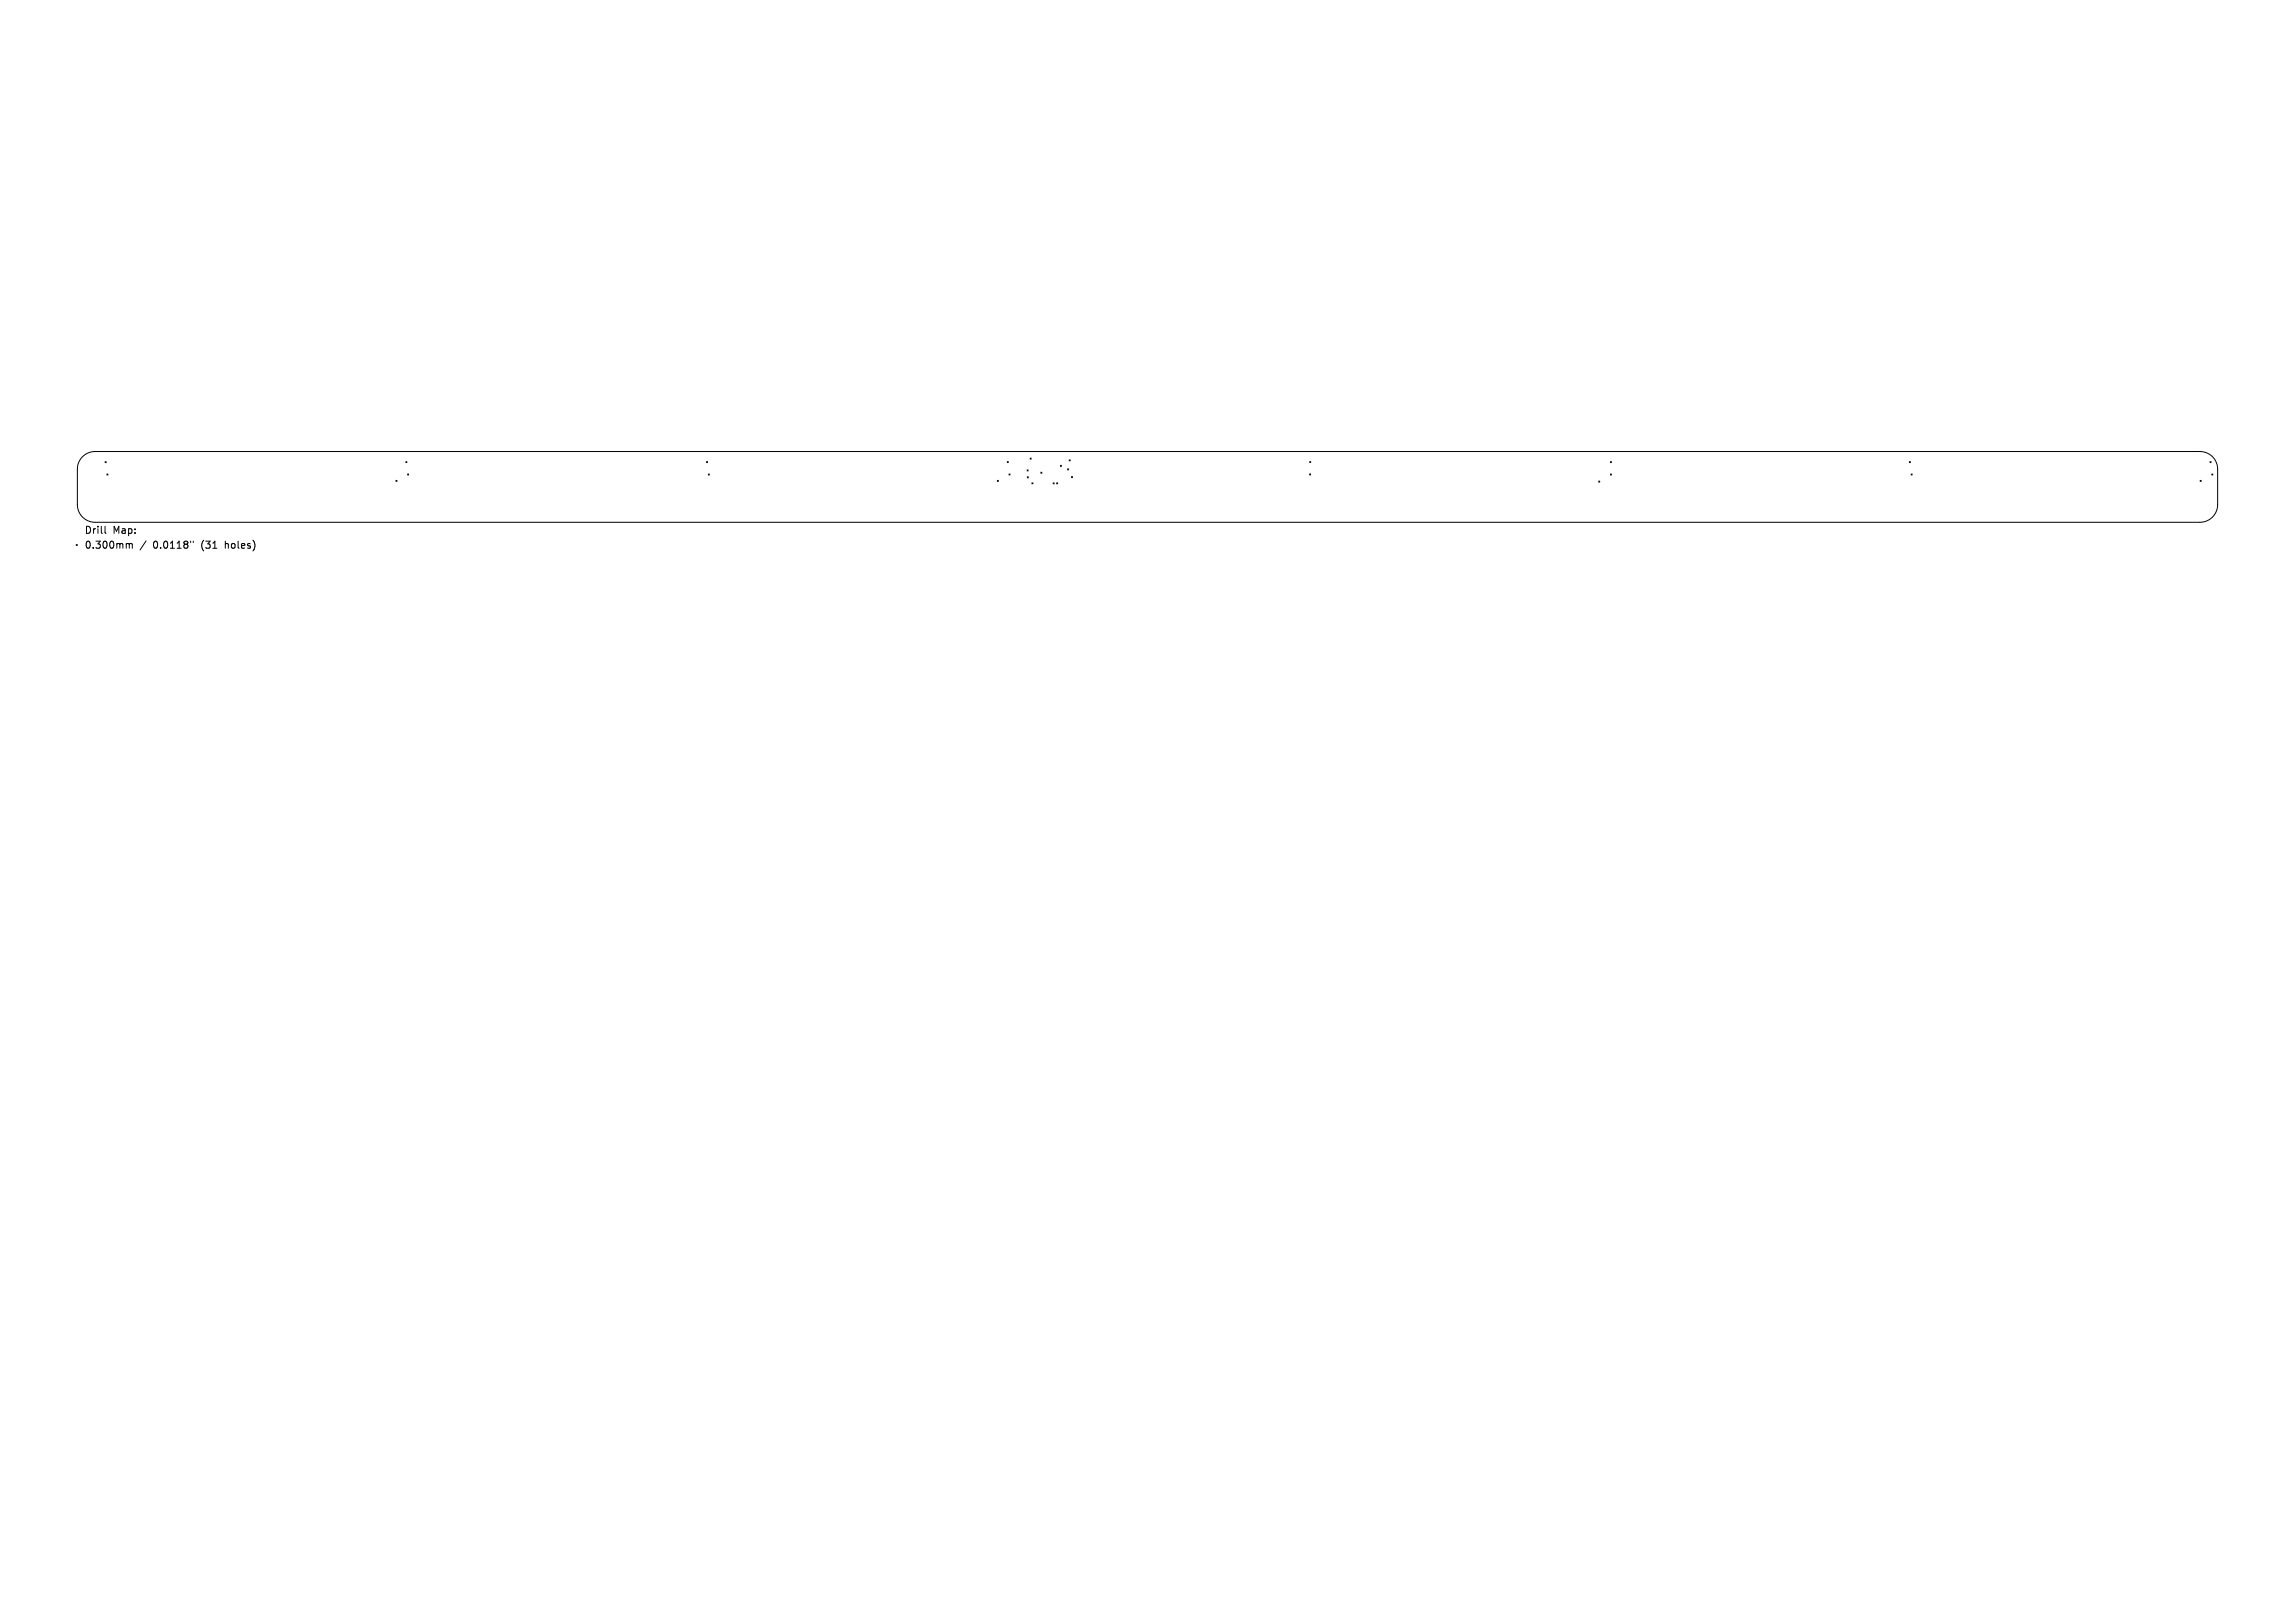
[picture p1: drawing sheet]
<svg xmlns="http://www.w3.org/2000/svg" width="297mm" height="210mm" viewBox="0 0 297 210" stroke-linecap="round" stroke-linejoin="round" font-family="sans-serif">
<defs><g id="words">
<g font-size="1.3">
<text x="10.9" y="69.2">Drill</text>
<text x="10.9" y="71.1">0.300mm</text>
<text x="14.6" y="69.2">Map:</text>
<text x="19.8" y="71.1">0.0118&quot;</text>
<text x="26.1" y="71.1">(31</text>
<text x="29.2" y="71.1">holes)</text>
</g>
</g></defs>
<g fill="none" stroke="#000" stroke-width=".13">
<path d="M10.7 59.1a2.29 2.29 0 0 1 1.6-.7h272.4a2.29 2.29 0 0 1 2.3 2.3v4.6a2.28 2.28 0 0 1-2.3 2.3h-272.4a2.29 2.29 0 0 1-2.3-2.3v-4.6a2.29 2.29 0 0 1 .7-1.6zM13.6 59.7l.1 .2M13.7 59.7l-.1 .2M52.5 59.7l.2 .2M52.7 59.7l-.2 .2M91.4 59.7l.2 .2M91.6 59.7l-.2 .2M130.3 59.7l.2 .2M130.5 59.7l-.2 .2M133.3 59.3l.1 .1M133.4 59.3l-.1 .1M138.4 59.5l.1 .1"/>
<path d="M138.5 59.5l-.1 .1M169.5 59.7l.1 .2M169.6 59.7l-.1 .2M208.4 59.7l.1 .2M208.5 59.7l-.1 .2M247.1 59.7l.1 .2M247.2 59.7l-.1 .2M286 59.7l.1 .2M286.1 59.7l-.1 .2M9.9 70.5l.1 .1M10 70.5l-.1 .1M13.6 68.1v.8l.1 .1"/>
<path d="M13.8 61.3l.2 .2M14 61.3l-.2 .2M16.5 70.3l.2 .2M16.7 70.5l.2-.2 .2 .1v.5M16.7 70.5v.4M18.9 70l-.8 1.2M24.7 70v.2M25 70v.2M51.2 62.2l.2 .1M51.4 62.2l-.2 .1M52.7 61.3l.2 .2M52.9 61.3l-.2 .2"/>
<path d="M91.7 61.3l.1 .2M91.8 61.3l-.1 .2M129.1 62.2l.1 .1M129.2 62.2l-.1 .1M130.6 61.3l.1 .2M130.7 61.3l-.1 .2M132.9 60.8l.2 .1M132.9 61.7l.2 .1M133.1 60.8l-.2 .1M133.1 61.7l-.2 .1M133.5 62.5l.2 .1M133.7 62.5l-.2 .1"/>
<path d="M134.7 61.1l.1 .1M134.8 61.1l-.1 .1M136.3 62.5l.1 .1M136.4 62.5l-.1 .1M136.7 62.5l.2 .1M136.9 62.5l-.2 .1M137.2 60.2l.2 .1M137.4 60.2l-.2 .1M138.2 60.7l.1 .1M138.3 60.7l-.1 .1M138.7 61.7l.1 .1M138.8 61.7l-.1 .1"/>
<path d="M169.5 61.3l.1 .2M169.6 61.3l-.1 .2M206.9 62.2l.1 .2M207 62.2l-.1 .2M208.4 61.3l.1 .2M208.5 61.3l-.1 .2M247.3 61.3l.2 .2M247.5 61.3l-.2 .2M284.7 62.2l.2 .1M284.9 62.2l-.2 .1M286.2 61.3l.2 .2M286.4 61.3l-.2 .2"/>
</g>
<use href="#words"/>
</svg>
